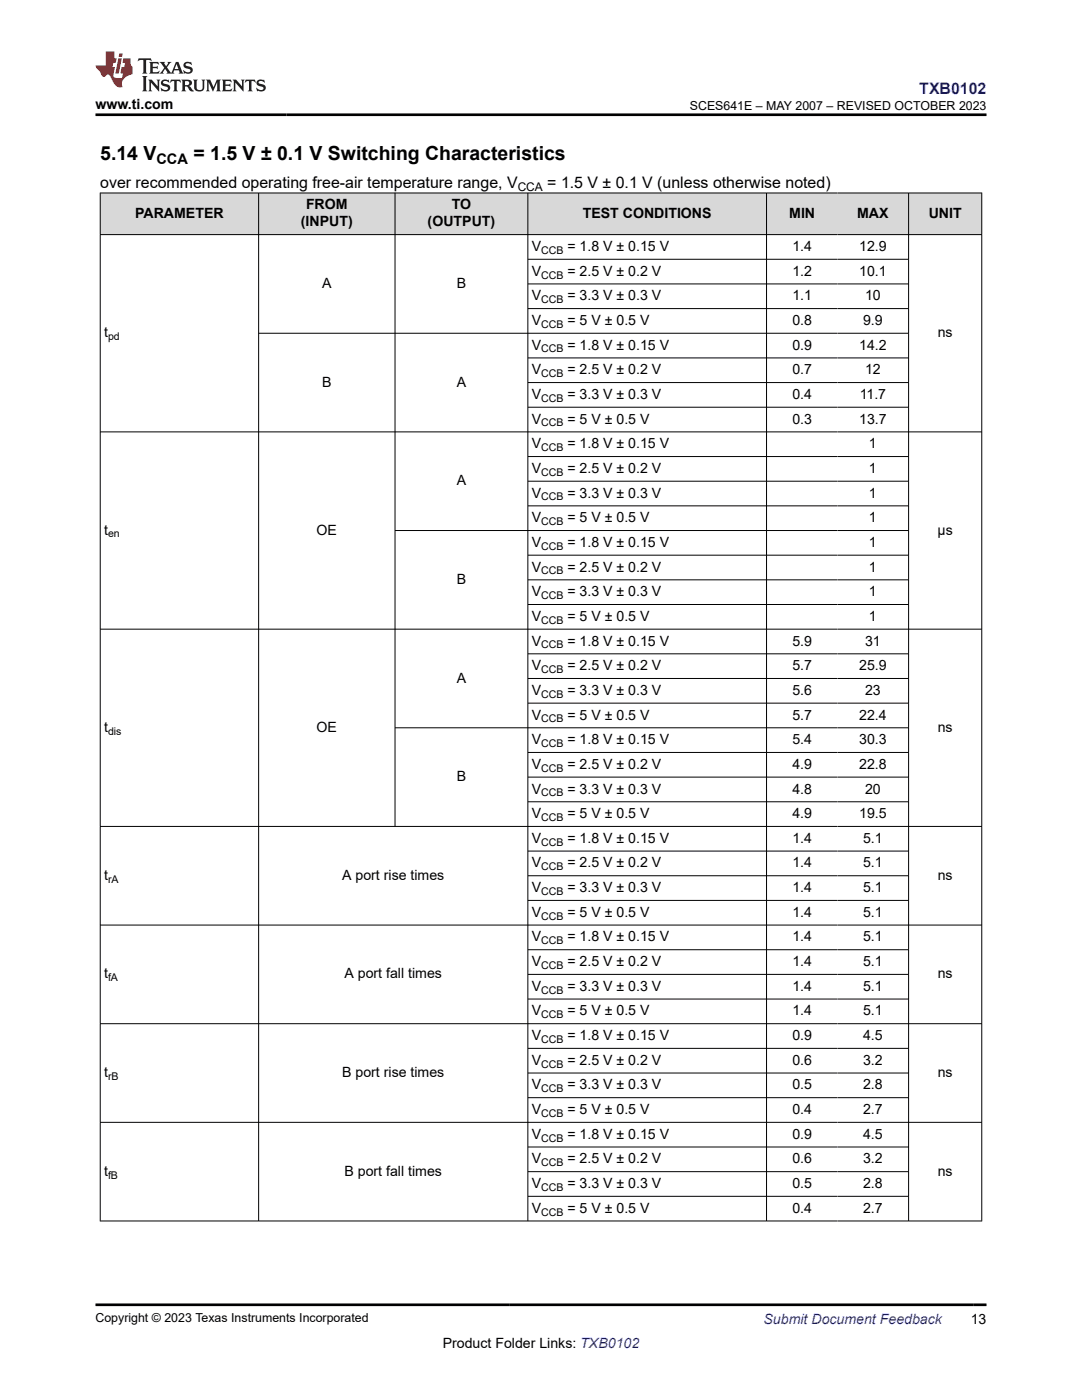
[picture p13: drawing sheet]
<svg xmlns="http://www.w3.org/2000/svg" width="216mm" height="279mm" viewBox="0 0 216 279" stroke-linecap="round" stroke-linejoin="round" font-family="sans-serif">
<defs><g id="words">
<g font-size="3.9">
<text x="20" y="32">5.14 V</text>
<text x="38.6" y="32">= 1.5 V ± 0.1 V Switching Characteristics</text>
</g>
<text font-size="3.2" fill="#00f" x="183.4" y="18.7">TXB0102</text>
<g font-size="3.2">
<text x="20" y="37.5">over recommended operating free-air temperature range, V</text>
<text x="109.2" y="37.5">= 1.5 V ± 0.1 V (unless otherwise noted)</text>
</g>
<text font-size="2.9" x="31.2" y="32.8">CCA</text>
<g font-size="2.8">
<text x="19" y="21.8">www.ti.com</text>
<text x="61.1" y="41.8">FROM</text>
<text x="90.1" y="41.8">TO</text>
<text x="27" y="43.5">PARAMETER</text>
<text x="60" y="45.2">(INPUT)</text>
<text x="85.3" y="45.2">(OUTPUT)</text>
<text x="116.3" y="43.5">TEST CONDITIONS</text>
<text x="157.5" y="43.5">MIN</text>
<text x="171" y="43.5">MAX</text>
<text x="185.3" y="43.5">UNIT</text>
<text x="106.1" y="50.1">V</text>
<text x="113.2" y="50.1">= 1.8 V ± 0.15 V</text>
<text x="158.1" y="50.1">1.4</text>
<text x="171.4" y="50.1">12.9</text>
<text x="64.3" y="57.5">A</text>
<text x="91.1" y="57.5">B</text>
<text x="106.1" y="55">V</text>
<text x="106.1" y="59.9">V</text>
<text x="113.2" y="55">= 2.5 V ± 0.2 V</text>
<text x="113.2" y="59.9">= 3.3 V ± 0.3 V</text>
<text x="158.1" y="55">1.2</text>
<text x="158.1" y="59.9">1.1</text>
<text x="171.4" y="55">10.1</text>
<text x="172.6" y="59.9">10</text>
<text x="106.1" y="64.9">V</text>
<text x="113.2" y="64.9">= 5 V ± 0.5 V</text>
<text x="158.1" y="64.9">0.8</text>
<text x="172.2" y="64.9">9.9</text>
<text x="20.8" y="67.3">t</text>
<text x="106.1" y="69.8">V</text>
<text x="113.2" y="69.8">= 1.8 V ± 0.15 V</text>
<text x="158.1" y="69.8">0.9</text>
<text x="171.4" y="69.8">14.2</text>
<text x="187.1" y="67.3">ns</text>
<text x="64.3" y="77.2">B</text>
<text x="91.1" y="77.2">A</text>
<text x="106.1" y="74.7">V</text>
<text x="113.2" y="74.7">= 2.5 V ± 0.2 V</text>
<text x="158.1" y="74.7">0.7</text>
<text x="172.6" y="74.7">12</text>
<text x="106.1" y="79.6">V</text>
<text x="113.2" y="79.6">= 3.3 V ± 0.3 V</text>
<text x="158.1" y="79.6">0.4</text>
<text x="171.5" y="79.6">11.7</text>
<text x="106.1" y="84.5">V</text>
<text x="106.1" y="89.5">V</text>
<text x="113.2" y="84.5">= 5 V ± 0.5 V</text>
<text x="113.2" y="89.5">= 1.8 V ± 0.15 V</text>
<text x="158.1" y="84.5">0.3</text>
<text x="171.4" y="84.5">13.7</text>
<text x="173.4" y="89.5">1</text>
<text x="106.1" y="94.4">V</text>
<text x="113.2" y="94.4">= 2.5 V ± 0.2 V</text>
<text x="173.4" y="94.4">1</text>
<text x="91.1" y="96.8">A</text>
<text x="106.1" y="99.3">V</text>
<text x="113.2" y="99.3">= 3.3 V ± 0.3 V</text>
<text x="173.4" y="99.3">1</text>
<text x="20.8" y="106.7">t</text>
<text x="63.2" y="106.7">OE</text>
<text x="106.1" y="104.2">V</text>
<text x="113.2" y="104.2">= 5 V ± 0.5 V</text>
<text x="173.4" y="104.2">1</text>
<text x="187.1" y="106.7">μs</text>
<text x="106.1" y="109.2">V</text>
<text x="113.2" y="109.2">= 1.8 V ± 0.15 V</text>
<text x="173.4" y="109.2">1</text>
<text x="91.1" y="116.5">B</text>
<text x="106.1" y="114.1">V</text>
<text x="106.1" y="119">V</text>
<text x="113.2" y="114.1">= 2.5 V ± 0.2 V</text>
<text x="113.2" y="119">= 3.3 V ± 0.3 V</text>
<text x="173.4" y="114.1">1</text>
<text x="173.4" y="119">1</text>
<text x="106.1" y="123.9">V</text>
<text x="113.2" y="123.9">= 5 V ± 0.5 V</text>
<text x="173.4" y="123.9">1</text>
<text x="106.1" y="128.8">V</text>
<text x="113.2" y="128.8">= 1.8 V ± 0.15 V</text>
<text x="158.1" y="128.8">5.9</text>
<text x="172.6" y="128.8">31</text>
<text x="91.1" y="136.2">A</text>
<text x="106.1" y="133.8">V</text>
<text x="113.2" y="133.8">= 2.5 V ± 0.2 V</text>
<text x="158.1" y="133.8">5.7</text>
<text x="171.4" y="133.8">25.9</text>
<text x="106.1" y="138.7">V</text>
<text x="106.1" y="143.6">V</text>
<text x="113.2" y="138.7">= 3.3 V ± 0.3 V</text>
<text x="113.2" y="143.6">= 5 V ± 0.5 V</text>
<text x="158.1" y="138.7">5.6</text>
<text x="158.1" y="143.6">5.7</text>
<text x="171.4" y="143.6">22.4</text>
<text x="172.6" y="138.7">23</text>
<text x="20.8" y="146.1">t</text>
<text x="63.2" y="146.1">OE</text>
<text x="106.1" y="148.5">V</text>
<text x="113.2" y="148.5">= 1.8 V ± 0.15 V</text>
<text x="158.1" y="148.5">5.4</text>
<text x="171.4" y="148.5">30.3</text>
<text x="187.1" y="146.1">ns</text>
<text x="91.1" y="155.9">B</text>
<text x="106.1" y="153.4">V</text>
<text x="113.2" y="153.4">= 2.5 V ± 0.2 V</text>
<text x="158.1" y="153.4">4.9</text>
<text x="171.4" y="153.4">22.8</text>
<text x="106.1" y="158.4">V</text>
<text x="113.2" y="158.4">= 3.3 V ± 0.3 V</text>
<text x="158.1" y="158.4">4.8</text>
<text x="172.6" y="158.4">20</text>
<text x="106.1" y="163.3">V</text>
<text x="113.2" y="163.3">= 5 V ± 0.5 V</text>
<text x="158.1" y="163.3">4.9</text>
<text x="171.4" y="163.3">19.5</text>
<text x="106.1" y="168.2">V</text>
<text x="106.1" y="173.1">V</text>
<text x="113.2" y="168.2">= 1.8 V ± 0.15 V</text>
<text x="113.2" y="173.1">= 2.5 V ± 0.2 V</text>
<text x="158.1" y="168.2">1.4</text>
<text x="158.1" y="173.1">1.4</text>
<text x="172.2" y="168.2">5.1</text>
<text x="172.2" y="173.1">5.1</text>
<text x="20.8" y="175.6">t</text>
<text x="68.3" y="175.6">A port rise times</text>
<text x="106.1" y="178">V</text>
<text x="113.2" y="178">= 3.3 V ± 0.3 V</text>
<text x="158.1" y="178">1.4</text>
<text x="172.2" y="178">5.1</text>
<text x="187.1" y="175.6">ns</text>
<text x="106.1" y="183">V</text>
<text x="113.2" y="183">= 5 V ± 0.5 V</text>
<text x="158.1" y="183">1.4</text>
<text x="172.2" y="183">5.1</text>
<text x="106.1" y="187.9">V</text>
<text x="113.2" y="187.9">= 1.8 V ± 0.15 V</text>
<text x="158.1" y="187.9">1.4</text>
<text x="172.2" y="187.9">5.1</text>
<text x="20.8" y="195.3">t</text>
<text x="68.7" y="195.3">A port fall times</text>
<text x="106.1" y="192.8">V</text>
<text x="106.1" y="197.7">V</text>
<text x="113.2" y="192.8">= 2.5 V ± 0.2 V</text>
<text x="113.2" y="197.7">= 3.3 V ± 0.3 V</text>
<text x="158.1" y="192.8">1.4</text>
<text x="158.1" y="197.7">1.4</text>
<text x="172.2" y="192.8">5.1</text>
<text x="172.2" y="197.7">5.1</text>
<text x="187.1" y="195.3">ns</text>
<text x="106.1" y="202.7">V</text>
<text x="113.2" y="202.7">= 5 V ± 0.5 V</text>
<text x="158.1" y="202.7">1.4</text>
<text x="172.2" y="202.7">5.1</text>
<text x="106.1" y="207.6">V</text>
<text x="113.2" y="207.6">= 1.8 V ± 0.15 V</text>
<text x="158.1" y="207.6">0.9</text>
<text x="172.2" y="207.6">4.5</text>
<text x="20.8" y="215">t</text>
<text x="68.3" y="215">B port rise times</text>
<text x="106.1" y="212.5">V</text>
<text x="113.2" y="212.5">= 2.5 V ± 0.2 V</text>
<text x="158.1" y="212.5">0.6</text>
<text x="172.2" y="212.5">3.2</text>
<text x="187.1" y="215">ns</text>
<text x="106.1" y="217.4">V</text>
<text x="113.2" y="217.4">= 3.3 V ± 0.3 V</text>
<text x="158.1" y="217.4">0.5</text>
<text x="172.2" y="217.4">2.8</text>
<text x="106.1" y="222.3">V</text>
<text x="106.1" y="227.3">V</text>
<text x="113.2" y="222.3">= 5 V ± 0.5 V</text>
<text x="113.2" y="227.3">= 1.8 V ± 0.15 V</text>
<text x="158.1" y="222.3">0.4</text>
<text x="158.1" y="227.3">0.9</text>
<text x="172.2" y="222.3">2.7</text>
<text x="172.2" y="227.3">4.5</text>
<text x="106.1" y="232.2">V</text>
<text x="113.2" y="232.2">= 2.5 V ± 0.2 V</text>
<text x="158.1" y="232.2">0.6</text>
<text x="172.2" y="232.2">3.2</text>
<text x="20.8" y="234.6">t</text>
<text x="68.7" y="234.6">B port fall times</text>
<text x="106.1" y="237.1">V</text>
<text x="113.2" y="237.1">= 3.3 V ± 0.3 V</text>
<text x="158.1" y="237.1">0.5</text>
<text x="172.2" y="237.1">2.8</text>
<text x="187.1" y="234.6">ns</text>
<text x="106.1" y="242">V</text>
<text x="113.2" y="242">= 5 V ± 0.5 V</text>
<text x="158.1" y="242">0.4</text>
<text x="172.2" y="242">2.7</text>
<text x="88.3" y="269">Product Folder Links: TXB0102</text>
<text x="193.7" y="264.2">13</text>
</g>
<text font-size="2.8" fill="#00f" x="152.4" y="264.2">Submit Document Feedback</text>
<g font-size="2.5">
<text x="137.6" y="21.9">SCES641E – MAY 2007 – REVISED OCTOBER 2023</text>
<text x="19" y="263.9">Copyright © 2023 Texas Instruments Incorporated</text>
</g>
<text font-size="2.4" x="103.3" y="38.1">CCA</text>
<g font-size="2.1">
<text x="108" y="50.7">CCB</text>
<text x="108" y="55.6">CCB</text>
<text x="108" y="60.5">CCB</text>
<text x="108" y="65.4">CCB</text>
<text x="21.6" y="67.9">pd</text>
<text x="108" y="70.3">CCB</text>
<text x="108" y="75.3">CCB</text>
<text x="108" y="80.2">CCB</text>
<text x="108" y="85.1">CCB</text>
<text x="108" y="90">CCB</text>
<text x="108" y="95">CCB</text>
<text x="108" y="99.9">CCB</text>
<text x="21.6" y="107.3">en</text>
<text x="108" y="104.8">CCB</text>
<text x="108" y="109.7">CCB</text>
<text x="108" y="114.6">CCB</text>
<text x="108" y="119.6">CCB</text>
<text x="108" y="124.5">CCB</text>
<text x="108" y="129.4">CCB</text>
<text x="108" y="134.3">CCB</text>
<text x="108" y="139.2">CCB</text>
<text x="21.6" y="146.6">dis</text>
<text x="108" y="144.2">CCB</text>
<text x="108" y="149.1">CCB</text>
<text x="108" y="154">CCB</text>
<text x="108" y="158.9">CCB</text>
<text x="108" y="163.8">CCB</text>
<text x="108" y="168.8">CCB</text>
<text x="108" y="173.7">CCB</text>
<text x="21.6" y="176.2">rA</text>
<text x="108" y="178.6">CCB</text>
<text x="108" y="183.5">CCB</text>
<text x="108" y="188.5">CCB</text>
<text x="21.6" y="195.8">fA</text>
<text x="108" y="193.4">CCB</text>
<text x="108" y="198.3">CCB</text>
<text x="108" y="203.2">CCB</text>
<text x="108" y="208.1">CCB</text>
<text x="21.6" y="215.5">rB</text>
<text x="108" y="213.1">CCB</text>
<text x="108" y="218">CCB</text>
<text x="108" y="222.9">CCB</text>
<text x="108" y="227.8">CCB</text>
<text x="108" y="232.7">CCB</text>
<text x="21.6" y="235.2">fB</text>
<text x="108" y="237.7">CCB</text>
<text x="108" y="242.6">CCB</text>
</g>
</g></defs>
<g fill="#d8d8d8">
<path d="M20 38.5h175.9v8.3h-175.9z" fill-rule="evenodd"/>
<path d="M20.1 38.6h31.4v8.2h-31.4z" fill-rule="evenodd"/>
<path d="M51.7 38.6h27.1v8.2h-27.1z" fill-rule="evenodd"/>
<path d="M78.9 38.6h26.4v8.2h-26.4z" fill-rule="evenodd"/>
<path d="M105.4 38.6h47.5v8.2h-47.5z" fill-rule="evenodd"/>
<path d="M153 38.6h14.1v8.2h-14.1z" fill-rule="evenodd"/>
<path d="M167.1 38.6h14.1v8.2h-14.1z" fill-rule="evenodd"/>
<path d="M181.4 38.6h14.4v8.2h-14.4z" fill-rule="evenodd"/>
</g>
<g fill="none" stroke="#000" stroke-width=".2">
<path d="M19.9 38.5h176.1M20 38.5v205.2M51.6 38.5v205.2M78.8 38.5v126.5M105.3 38.5v205.2M153 38.5v205.2M181.3 38.5v205.2M195.9 38.5v205.2M19.9 46.8h176.1M105.3 51.7h76.1M105.3 56.7h76.1M51.6 66.5h129.8"/>
<path d="M105.3 61.6h76.1M105.3 71.4h76.1M105.3 76.3h76.1M19.9 86.2h176.1M105.3 81.3h76.1M105.3 91.1h76.1M105.3 96h76.1M105.3 101h76.1M105.3 110.8h76.1M105.3 115.7h76.1M181.4 105.9h-102.6M19.9 125.6h176.1"/>
<path d="M105.3 120.6h76.1M105.3 130.5h76.1M105.3 135.4h76.1M78.8 145.2h102.6M105.3 140.3h76.1M105.3 150.2h76.1M105.3 155.1h76.1M19.9 164.9h176.1M105.3 160h76.1M105.3 169.9h76.1M105.3 174.8h76.1M105.3 179.7h76.1"/>
<path d="M19.9 184.6h176.1M105.3 189.5h76.1M105.3 194.5h76.1M105.3 199.4h76.1M19.9 204.3h176.1M105.3 209.2h76.1M105.3 214.1h76.1M105.3 219.1h76.1M19.9 224h176.1M105.3 228.9h76.1M105.3 233.8h76.1M105.3 238.8h76.1"/>
<path d="M19.9 243.7h176.1"/>
</g>
<path d="M27.7 11.6l-.2 .6 .5-.2h.6v.1v2.2l-.2 .4h1l-.2-.4v-2.2v-.1h.5l.5 .2-.1-.6zM29.8 12.4l.2 .3v1.6l-.2 .4h1.9l.1-.6a1.08 1.08 0 0 1-1.3 .2v-.7h.6l.4 .2v-.7l-.4 .2h-.6v-.5l.2-.2a1 1 0 0 1 1 .3l-.1-.5zM31.8 12.4l1 1.1-1 1.2h.9l-.2-.2 .4-.8 .5 .8-.2 .2h1.6l-.2-.2 .1-.5h1l.1 .5-.1 .2h.9l-.2-.4-.8-1.9h-.5l-1 2.1-.8-1.1 .9-1h-.8l.2 .2-.5 .6-.3-.6 .1-.2zM35.2 12.8l.4 1h-.8zM36.8 12.5a.65 .65 0 0 0-.2 .7 .65 .65 0 0 0 .6 .5l.7 .1 .1 .3a.79 .79 0 0 1-.7 .4 .79 .79 0 0 1-.7-.5l.1 .7 .2-.1a.93 .93 0 0 0 1.1 0 .93 .93 0 0 0 .4-.9 1.46 1.46 0 0 0-1.2-.6l-.1-.3a1.09 1.09 0 0 1 1.2 .2l-.2-.6-.1 .1-.6-.2zM28.4 15.2l.2 .4v2.2l-.2 .4h1l-.2-.4v-2.2l.2-.4zM29.6 15.9l.2 .4v1.5l-.2 .4h.8l-.3-.4v-1.3l1.7 1.8v-2l.2-.4h-.8l.2 .2 .1 1.1-1.2-1.3zM32.3 16a.65 .65 0 0 0-.2 .8 .65 .65 0 0 0 .7 .4l.6 .2 .1 .2a.79 .79 0 0 1-.7 .4 .79 .79 0 0 1-.7-.5l.1 .7 .2-.1a.93 .93 0 0 0 1.1 .1 .93 .93 0 0 0 .4-1 1.46 1.46 0 0 0-1.2-.5l-.1-.4a1.09 1.09 0 0 1 1.2 .2l-.2-.6-.1 .1-.6-.1zM34.1 15.9l-.1 .6a.63 .63 0 0 1 .7-.3l.1 1.6-.3 .4h1l-.2-.4v-1.6a.66 .66 0 0 1 .8 .3l-.1-.6zM36.2 15.9l.2 .4v1.5l-.2 .4h.9l-.2-.2v-.7h.5l.1 .2a.79 .79 0 0 0 1.2 .6l-1-.9a.61 .61 0 0 0 .6-.6 .61 .61 0 0 0-.5-.7zM36.9 16.2h.2a.47 .47 0 0 1 .5 .1 .47 .47 0 0 1 .1 .5l-.2 .1-.6 .1zM38.5 15.9l.2 .2a2.27 2.27 0 0 0 .4 2 1.04 1.04 0 0 0 1.7-.7v-1.3l.2-.2h-.8l.2 .4v1.1a.6 .6 0 0 1-.6 .6 .6 .6 0 0 1-.6-.6v-1.1l.3-.4zM41.1 15.9l.2 .4v1.5l-.2 .4h.7l-.2-.4v-1.4l.9 1.9 .8-1.9v1.4l-.2 .4h1l-.3-.4v-1.5l.3-.4h-.8l-.7 1.5-.7-1.5zM44.3 15.9l.2 .4v1.5l-.2 .4h1.9l.1-.6a1.09 1.09 0 0 1-1.3 .2v-.7h.6l.4 .2v-.6l-.4 .2h-.6v-.6l.2-.1a1.01 1.01 0 0 1 1 .3l-.1-.6zM46.4 15.9l.3 .4v1.5l-.3 .4h.8l-.2-.4v-1.3l1.6 1.8v-2l.2-.4h-.7l.2 .2v1.1l-1.2-1.3zM49 15.9l-.1 .6a.63 .63 0 0 1 .8-.3v1.6l-.3 .4h1l-.2-.4v-1.6a.66 .66 0 0 1 .8 .3l-.1-.6zM51.4 16a.65 .65 0 0 0-.2 .8 .65 .65 0 0 0 .6 .4l.6 .2 .2 .2a.79 .79 0 0 1-.8 .4 .79 .79 0 0 1-.6-.5l.1 .7 .2-.1a.93 .93 0 0 0 1 .1 .93 .93 0 0 0 .5-1 1.46 1.46 0 0 0-1.3-.5l-.1-.4a1.09 1.09 0 0 1 1.3 .2l-.2-.6-.2 .1-.5-.1z" fill="#231f20"/>
<path d="M21.1 10.3v2.7h-2.1l.1 .4 .9 1a.95 .95 0 0 0 .9 .9 .59 .59 0 0 1 .6-.4 .59 .59 0 0 1 .5 .3l.4 .8a1.59 1.59 0 0 0 2.1 1.4 1.61 1.61 0 0 1 1-2.3l1-.3-.1-1.5a1.59 1.59 0 0 1-.4-1.7h-1.4l-.2 .9h.5l-.1 .9h-.5l-.2 .9v.3l.4 .1-.2 .9h-.6a.73 .73 0 0 1-1.1-.7l.3-1.5h-.5l.2-.9h.5l.2-.9h-.5v-1.3zM23.6 11.6l-.6 3.1h.7l.6-3.1zM23.8 10.7l-.1 .6h.7l.1-.6z" fill="#ed1c24"/>
<path d="M19 22.9h177.8M19 260.4h177.8" fill="none" stroke="#000" stroke-width=".53"/>
<use href="#words"/>
</svg>
